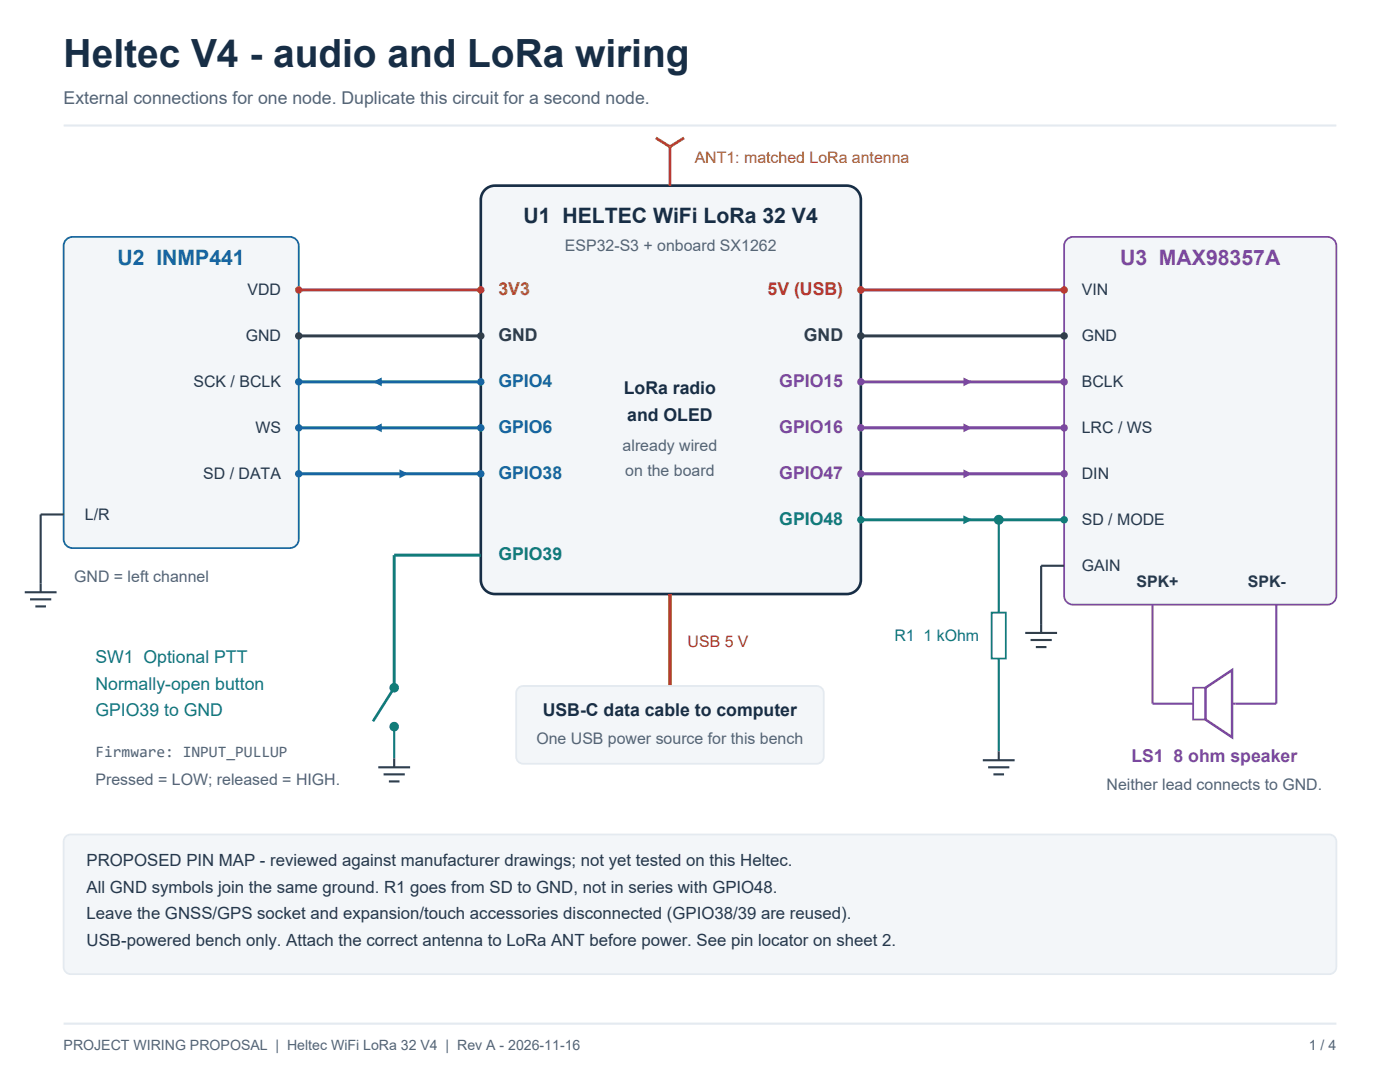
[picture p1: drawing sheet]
<svg xmlns="http://www.w3.org/2000/svg" width="279mm" height="216mm" viewBox="0 0 279 216" stroke-linecap="round" stroke-linejoin="round" font-family="sans-serif">
<defs><g id="words">
<text font-size="7.8" fill="#172e46" x="12.7" y="13.4">Heltec V4 - audio and LoRa wiring</text>
<text font-size="4.2" fill="#172e46" x="104.5" y="44.4">U1 HELTEC WiFi LoRa 32 V4</text>
<text font-size="4.2" fill="#1765a3" x="23.5" y="52.9">U2 INMP441</text>
<text font-size="4.2" fill="#7b49a0" x="223.5" y="52.9">U3 MAX98357A</text>
<text font-size="3.5" fill="#536477" x="12.7" y="20.8">External connections for one node. Duplicate this circuit for a second node.</text>
<text font-size="3.5" fill="#ac6518" x="99.5" y="58.9">3V3</text>
<text font-size="3.5" fill="#b93832" x="153.2" y="58.9">5V (USB)</text>
<g font-size="3.5" fill="#313d49">
<text x="99.5" y="68.1">GND</text>
<text x="160.4" y="68.1">GND</text>
</g>
<g font-size="3.5" fill="#1765a3">
<text x="99.5" y="77.3">GPIO4</text>
<text x="99.5" y="86.4">GPIO6</text>
<text x="99.5" y="95.6">GPIO38</text>
</g>
<g font-size="3.5" fill="#7b49a0">
<text x="155.5" y="77.3">GPIO15</text>
<text x="155.5" y="86.4">GPIO16</text>
<text x="155.5" y="95.6">GPIO47</text>
<text x="225.8" y="152">LS1 8 ohm speaker</text>
</g>
<g font-size="3.5" fill="#172e46">
<text x="124.5" y="78.7">LoRa radio</text>
<text x="125.2" y="84">and OLED</text>
<text x="108.3" y="142.9">USB-C data cable to computer</text>
</g>
<g font-size="3.5" fill="#117c78">
<text x="155.5" y="104.8">GPIO48</text>
<text x="99.5" y="111.8">GPIO39</text>
<text x="19" y="132.3">SW1 Optional PTT</text>
<text x="19" y="137.6">Normally-open button</text>
<text x="19" y="142.9">GPIO39 to GND</text>
</g>
<g font-size="3.4" fill="#26384a">
<text x="17.3" y="172.9">PROPOSED PIN MAP - reviewed against manufacturer drawings; not yet tested on this Heltec.</text>
<text x="17.3" y="178.2">All GND symbols join the same ground. R1 goes from SD to GND, not in series with GPIO48.</text>
<text x="17.3" y="183.4">Leave the GNSS/GPS socket and expansion/touch accessories disconnected (GPIO38/39 are reused).</text>
<text x="17.3" y="188.7">USB-powered bench only. Attach the correct antenna to LoRa ANT before power. See pin locator on sheet 2.</text>
</g>
<text font-size="3.2" fill="#ac6518" x="138.6" y="32.5">ANT1: matched LoRa antenna</text>
<g font-size="3.2" fill="#536477">
<text x="112.7" y="50.1">ESP32-S3 + onboard SX1262</text>
<text x="124.3" y="90">already wired</text>
<text x="124.8" y="94.9">on the board</text>
<text x="14.8" y="116.1">GND = left channel</text>
<text x="107.1" y="148.5">One USB power source for this bench</text>
<text x="19" y="151">Firmware: INPUT_PULLUP</text>
<text x="19" y="156.6">Pressed = LOW; released = HIGH.</text>
<text x="220.8" y="157.7">Neither lead connects to GND.</text>
</g>
<g font-size="3.2" fill="#26384a">
<text x="49.4" y="58.9">VDD</text>
<text x="215.9" y="58.9">VIN</text>
<text x="49" y="68.1">GND</text>
<text x="215.9" y="68.1">GND</text>
<text x="38.6" y="77.3">SCK / BCLK</text>
<text x="215.9" y="77.3">BCLK</text>
<text x="51" y="86.4">WS</text>
<text x="215.9" y="86.4">LRC / WS</text>
<text x="40.6" y="95.6">SD / DATA</text>
<text x="215.9" y="95.6">DIN</text>
<text x="16.9" y="103.7">L/R</text>
<text x="215.9" y="104.8">SD / MODE</text>
<text x="215.9" y="113.9">GAIN</text>
<text x="226.8" y="117.1">SPK+</text>
<text x="249.1" y="117.1">SPK-</text>
</g>
<text font-size="3.2" fill="#b93832" x="137.2" y="129.1">USB 5 V</text>
<text font-size="3.2" fill="#117c78" x="178.5" y="127.9">R1 1 kOhm</text>
<g font-size="2.8" fill="#536477">
<text x="12.7" y="209.5">PROJECT WIRING PROPOSAL | Heltec WiFi LoRa 32 V4 | Rev A - 2026-11-16</text>
<text x="261.2" y="209.5">1 / 4</text>
</g>
</g></defs>
<path d="M0 0h279.4v215.9h-279.4z" fill-rule="evenodd" fill="#fff" stroke="#fff" stroke-width=".35"/>
<path d="M12.7 25h254M12.7 204.3h254" fill="none" stroke="#e4eaf0" stroke-width=".42"/>
<path d="M97 37.7l1.1-.6 .7-.1h70.2a2.82 2.82 0 0 1 2.8 2.9v75.8a2.82 2.82 0 0 1-2.8 2.8h-70.2a2.82 2.82 0 0 1-2.8-2.8v-75.8a2.82 2.82 0 0 1 1-2.2z" fill-rule="evenodd" fill="#f3f6f9" stroke="#172e46" stroke-width=".53"/>
<path d="M13.2 47.8l.8-.5h.5h43.4a1.76 1.76 0 0 1 1.7 1.7v58.6a1.76 1.76 0 0 1-1.7 1.8h-43.4a1.76 1.76 0 0 1-1.8-1.8v-58.6l.1-.4z" fill-rule="evenodd" fill="#f3f6f9" stroke="#1765a3" stroke-width=".35"/>
<path d="M212.9 47.8l.8-.5h.4h50.8a1.76 1.76 0 0 1 1.8 1.7v69.9a1.76 1.76 0 0 1-1.8 1.7h-50.8a1.76 1.76 0 0 1-1.7-1.7v-69.9v-.4z" fill-rule="evenodd" fill="#f3f6f9" stroke="#7b49a0" stroke-width=".35"/>
<path d="M59.6 57.9h36.4" fill="none" stroke="#ac6518" stroke-width=".6"/>
<g fill="#ac6518" stroke="#ac6518" stroke-width=".35">
<circle cx="59.6" cy="57.9" r=".56"/>
<circle cx="96" cy="57.9" r=".56"/>
</g>
<path d="M59.6 67h36.4" fill="none" stroke="#313d49" stroke-width=".6"/>
<g fill="#313d49" stroke="#313d49" stroke-width=".35">
<circle cx="59.6" cy="67" r=".56"/>
<circle cx="96" cy="67" r=".56"/>
</g>
<path d="M59.6 76.2h36.4" fill="none" stroke="#1765a3" stroke-width=".6"/>
<g fill="#1765a3" stroke="#1765a3" stroke-width=".35">
<circle cx="59.6" cy="76.2" r=".56"/>
<circle cx="96" cy="76.2" r=".56"/>
</g>
<path d="M74.4 76.2l1.8-.9v1.8z" fill="#1765a3"/>
<path d="M59.6 85.4h36.4" fill="none" stroke="#1765a3" stroke-width=".6"/>
<g fill="#1765a3" stroke="#1765a3" stroke-width=".35">
<circle cx="59.6" cy="85.4" r=".56"/>
<circle cx="96" cy="85.4" r=".56"/>
</g>
<path d="M74.4 85.4l1.8-.9v1.8z" fill="#1765a3"/>
<path d="M59.6 94.5h36.4" fill="none" stroke="#1765a3" stroke-width=".6"/>
<g fill="#1765a3" stroke="#1765a3" stroke-width=".35">
<circle cx="59.6" cy="94.5" r=".56"/>
<circle cx="96" cy="94.5" r=".56"/>
</g>
<path d="M79.7 93.7l1.8 .8-1.8 .9z" fill="#1765a3"/>
<path d="M4.9 118.2h6.4M6 119.6h4.2M12.7 102.7h-4.6v15.5M7.1 121h2.1" fill="none" stroke="#313d49" stroke-width=".42"/>
<path d="M171.8 57.9h40.6" fill="none" stroke="#b93832" stroke-width=".6"/>
<g fill="#b93832" stroke="#b93832" stroke-width=".35">
<circle cx="171.8" cy="57.9" r=".56"/>
<circle cx="212.4" cy="57.9" r=".56"/>
</g>
<path d="M171.8 67h40.6" fill="none" stroke="#313d49" stroke-width=".6"/>
<g fill="#313d49" stroke="#313d49" stroke-width=".35">
<circle cx="171.8" cy="67" r=".56"/>
<circle cx="212.4" cy="67" r=".56"/>
</g>
<path d="M171.8 76.2h40.6" fill="none" stroke="#7b49a0" stroke-width=".6"/>
<g fill="#7b49a0" stroke="#7b49a0" stroke-width=".35">
<circle cx="171.8" cy="76.2" r=".56"/>
<circle cx="212.4" cy="76.2" r=".56"/>
</g>
<path d="M192.3 75.3l1.7 .9-1.7 .9z" fill="#7b49a0"/>
<path d="M171.8 85.4h40.6" fill="none" stroke="#7b49a0" stroke-width=".6"/>
<g fill="#7b49a0" stroke="#7b49a0" stroke-width=".35">
<circle cx="171.8" cy="85.4" r=".56"/>
<circle cx="212.4" cy="85.4" r=".56"/>
</g>
<path d="M192.3 84.5l1.7 .9-1.7 .9z" fill="#7b49a0"/>
<path d="M171.8 94.5h40.6" fill="none" stroke="#7b49a0" stroke-width=".6"/>
<g fill="#7b49a0" stroke="#7b49a0" stroke-width=".35">
<circle cx="171.8" cy="94.5" r=".56"/>
<circle cx="212.4" cy="94.5" r=".56"/>
</g>
<path d="M192.3 93.7l1.7 .8-1.7 .9z" fill="#7b49a0"/>
<path d="M171.8 103.7h40.6" fill="none" stroke="#117c78" stroke-width=".6"/>
<g fill="#117c78" stroke="#117c78" stroke-width=".35">
<circle cx="171.8" cy="103.7" r=".56"/>
<circle cx="212.4" cy="103.7" r=".56"/>
</g>
<path d="M192.3 102.8l1.7 .9-1.7 .9z" fill="#117c78"/>
<circle cx="199.3" cy="103.7" r=".81" fill="#117c78" stroke="#117c78" stroke-width=".35"/>
<path d="M199.3 103.7v18.5" fill="none" stroke="#117c78" stroke-width=".42"/>
<path d="M197.9 122.2h2.8v9.2h-2.8z" fill-rule="evenodd" fill="#fff" stroke="#117c78" stroke-width=".35"/>
<path d="M199.3 131.4v18.5" fill="none" stroke="#117c78" stroke-width=".42"/>
<path d="M212.4 112.9h-4.6v13.4M204.6 126.3h6.4M205.7 127.7h4.2M206.7 129.1h2.1M196.1 151.7h6.4M197.2 153.1h4.2M198.3 154.5h2.1M199.3 149.9v1.8" fill="none" stroke="#313d49" stroke-width=".42"/>
<path d="M230 120.6v19.8h8.1M254.7 120.6v19.8h-8.1" fill="none" stroke="#7b49a0" stroke-width=".42"/>
<path d="M238.1 137.2h2.5v6.4h-2.5z" fill-rule="evenodd" fill="#fff" stroke="#7b49a0" stroke-width=".35"/>
<path d="M240.6 137.2l5.3-3.5v13.4l-5.3-3.5z" fill-rule="evenodd" fill="#fff" stroke="#7b49a0" stroke-width=".49"/>
<path d="M245.9 140.4h.7" fill="none" stroke="#7b49a0" stroke-width=".42"/>
<path d="M96 110.8h-17.3v26.4" fill="none" stroke="#117c78" stroke-width=".6"/>
<g fill="#117c78" stroke="#117c78" stroke-width=".35">
<circle cx="78.7" cy="137.2" r=".78"/>
<circle cx="78.7" cy="145" r=".78"/>
</g>
<path d="M78.7 137.2l-4.3 6.7" fill="none" stroke="#117c78" stroke-width=".53"/>
<path d="M78.7 145v6.3" fill="none" stroke="#117c78" stroke-width=".42"/>
<path d="M75.5 153.1h6.3M76.6 154.5h4.2M77.6 155.9h2.1M78.7 151.3v1.8" fill="none" stroke="#313d49" stroke-width=".42"/>
<path d="M130.9 27.5l2.8 1.8M133.7 29.3v7.7M136.5 27.5l-2.8 1.8" fill="none" stroke="#ac6518" stroke-width=".56"/>
<path d="M133.7 118.5v18.4" fill="none" stroke="#b93832" stroke-width=".71" stroke-linecap="butt"/>
<g fill="#f3f6f9" stroke="#e4eaf0" stroke-width=".35">
<path d="M103.6 137.1l.8-.2h58.6a1.41 1.41 0 0 1 1.4 1.4v12.7a1.41 1.41 0 0 1-1.4 1.4h-58.6a1.41 1.41 0 0 1-1.4-1.4v-12.7l.1-.5z" fill-rule="evenodd"/>
<path d="M13.3 166.8l.8-.3h251.2a1.41 1.41 0 0 1 1.4 1.4v25.1a1.41 1.41 0 0 1-1.4 1.4h-251.2a1.41 1.41 0 0 1-1.4-1.4v-25.1l.1-.4z" fill-rule="evenodd"/>
</g>
<use href="#words"/>
</svg>
